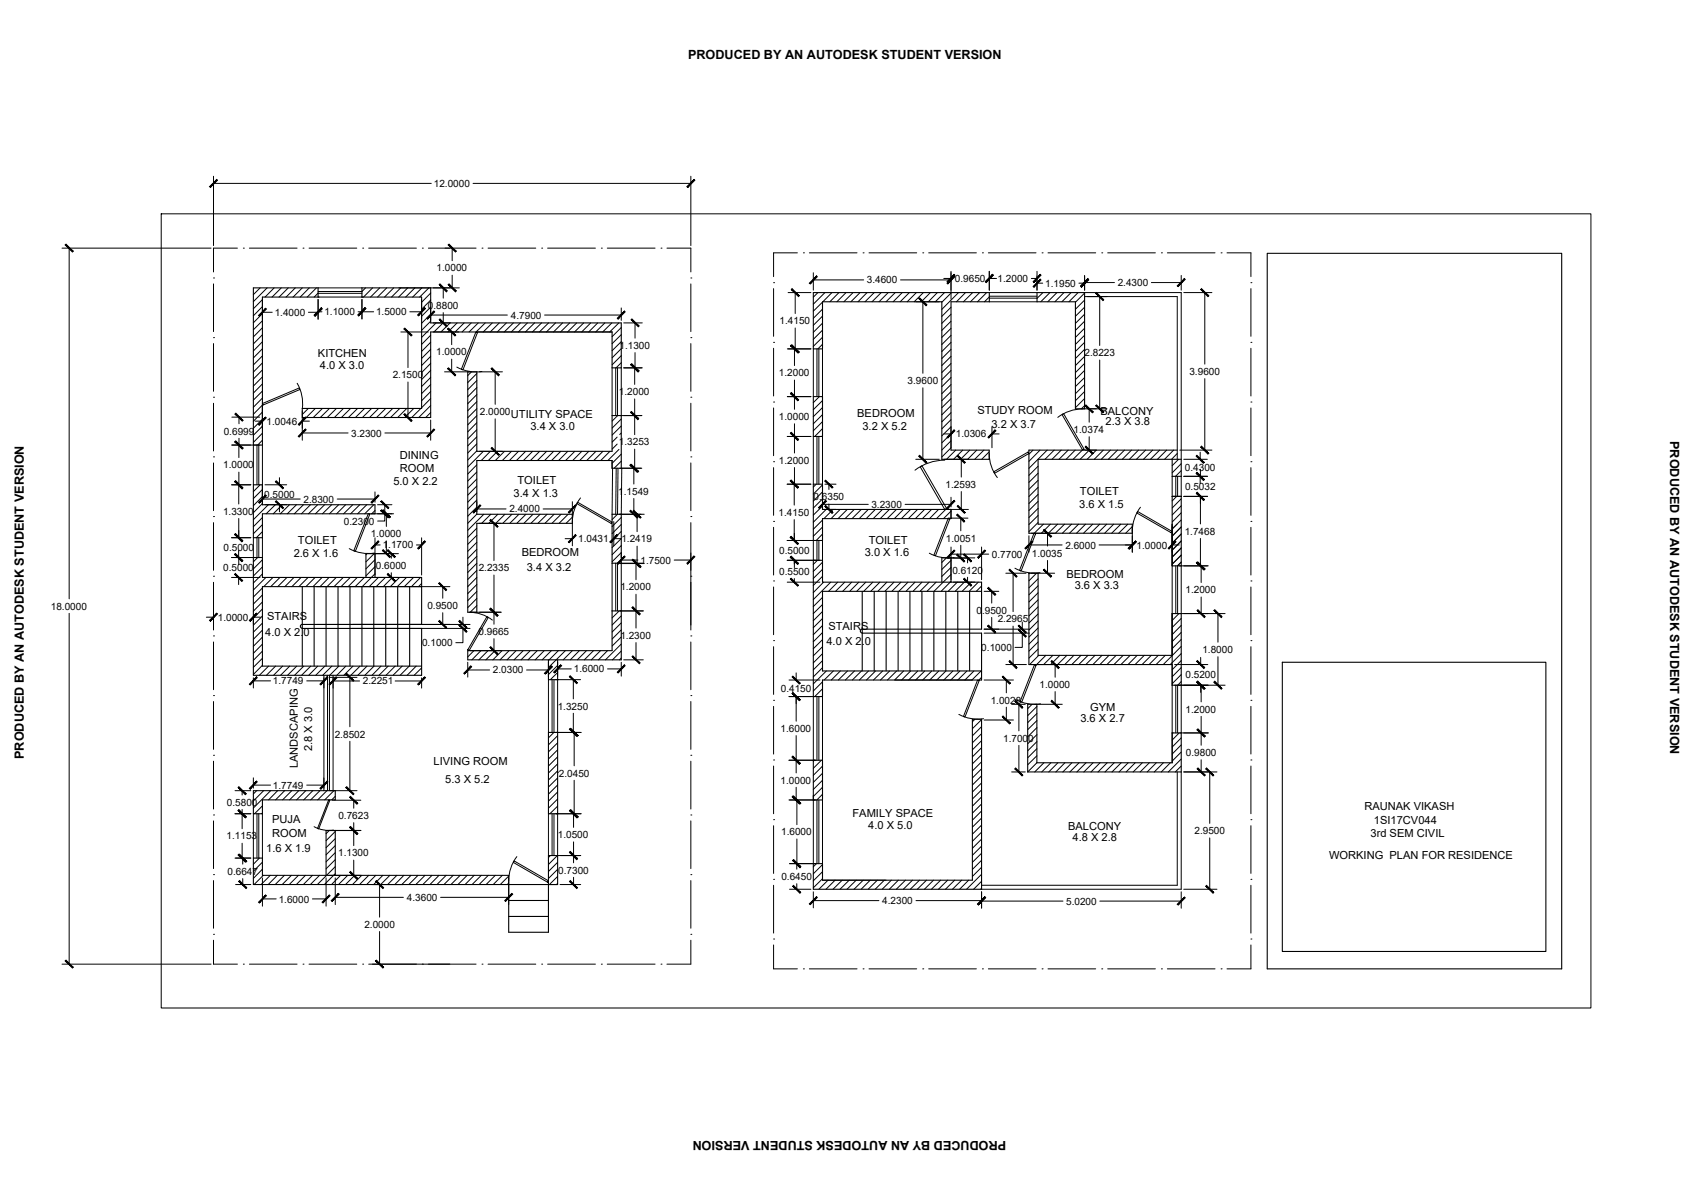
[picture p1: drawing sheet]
<svg xmlns="http://www.w3.org/2000/svg" width="594mm" height="420mm" viewBox="0 0 594 420" stroke-linecap="round" stroke-linejoin="round" font-family="sans-serif">
<defs><g id="words">
<g font-size="4.4">
<text x="241.2" y="20.7">PRODUCED BY AN AUTODESK STUDENT VERSION</text>
<text x="585.4" y="154.5" transform="rotate(90 585.4 154.5)">PRODUCED BY AN AUTODESK STUDENT VERSION</text>
<text x="8.4" y="266" transform="rotate(-90 8.4 266)">PRODUCED BY AN AUTODESK STUDENT VERSION</text>
<text x="352.7" y="399.8" transform="rotate(-180 352.7 399.8)">PRODUCED BY AN AUTODESK STUDENT VERSION</text>
</g>
<g font-size="3.9">
<text x="111.4" y="125.1">KITCHEN</text>
<text x="112.1" y="129.2">4.0 X 3.0</text>
<text x="179.1" y="146.6">UTILITY SPACE</text>
<text x="300.4" y="146">BEDROOM</text>
<text x="342.5" y="145.2">STUDY ROOM</text>
<text x="385.7" y="145.3">BALCONY</text>
<text x="387.5" y="149">2.3 X 3.8</text>
<text x="185.9" y="150.7">3.4 X 3.0</text>
<text x="302.3" y="150.7">3.2 X 5.2</text>
<text x="347.5" y="150.2">3.2 X 3.7</text>
<text x="140.1" y="160.8">DINING</text>
<text x="140.1" y="165.5">ROOM</text>
<text x="137.9" y="169.9">5.0 X 2.2</text>
<text x="181.4" y="169.7">TOILET</text>
<text x="378.5" y="173.4">TOILET</text>
<text x="180" y="174.3">3.4 X 1.3</text>
<text x="378.3" y="178">3.6 X 1.5</text>
<text x="104.4" y="190.8">TOILET</text>
<text x="304.5" y="190.5">TOILET</text>
<text x="102.9" y="195.1">2.6 X 1.6</text>
<text x="182.9" y="194.8">BEDROOM</text>
<text x="303.1" y="195">3.0 X 1.6</text>
<text x="184.6" y="200.1">3.4 X 3.2</text>
<text x="373.8" y="202.5">BEDROOM</text>
<text x="376.7" y="206.4">3.6 X 3.3</text>
<text x="93.6" y="217.4">STAIRS</text>
<text x="290.3" y="220.7">STAIRS</text>
<text x="92.9" y="222.8">4.0 X 2.0</text>
<text x="289.7" y="226.1">4.0 X 2.0</text>
<text x="382.1" y="249">GYM</text>
<text x="378.7" y="253.1">3.6 X 2.7</text>
<text x="109.5" y="263.2" transform="rotate(-90 109.5 263.2)">2.8 X 3.0</text>
<text x="104.3" y="269.2" transform="rotate(-90 104.3 269.2)">LANDSCAPING</text>
<text x="152" y="268">LIVING ROOM</text>
<text x="156" y="274.4">5.3 X 5.2</text>
<text x="298.8" y="286.4">FAMILY SPACE</text>
<text x="478.2" y="283.9">RAUNAK VIKASH</text>
<text x="95.4" y="288.5">PUJA</text>
<text x="95.4" y="293.2">ROOM</text>
<text x="304.3" y="290.5">4.0 X 5.0</text>
<text x="374.4" y="290.7">BALCONY</text>
<text x="480.3" y="293.2">3rd SEM CIVIL</text>
<text x="481.5" y="288.6">1SI17CV044</text>
<text x="93.3" y="298.4">1.6 X 1.9</text>
<text x="375.9" y="294.6">4.8 X 2.8</text>
<text x="465.8" y="300.9">WORKING PLAN FOR RESIDENCE</text>
</g>
<g font-size="3.5">
<text x="152" y="65.5">12.0000</text>
<text x="153" y="95.1">1.0000</text>
<text x="303.8" y="99.3">3.4600</text>
<text x="334.7" y="98.8">0.9650</text>
<text x="349.7" y="98.8">1.2000</text>
<text x="366.3" y="100.5">1.1950</text>
<text x="391.7" y="100.2">2.4300</text>
<text x="96.3" y="110.7">1.4000</text>
<text x="113.7" y="110.5">1.1000</text>
<text x="131.8" y="110.5">1.5000</text>
<text x="150" y="108.2">0.8800</text>
<text x="179.1" y="111.6">4.7900</text>
<text x="273.2" y="113.6">1.4150</text>
<text x="152.9" y="124.5">1.0000</text>
<text x="217.1" y="122.3">1.1300</text>
<text x="380.1" y="124.8">2.8223</text>
<text x="273" y="131.9">1.2000</text>
<text x="416.9" y="131.4">3.9600</text>
<text x="137.7" y="132.6">2.1500</text>
<text x="318.1" y="134.6">3.9600</text>
<text x="216.9" y="138.5">1.2000</text>
<text x="93.5" y="148.8">1.0046</text>
<text x="168.2" y="145.5">2.0000</text>
<text x="273" y="147.2">1.0000</text>
<text x="78.4" y="152.3">0.6999</text>
<text x="123.1" y="153">3.2300</text>
<text x="335" y="153.3">1.0306</text>
<text x="376.3" y="151.7">1.0374</text>
<text x="216.9" y="156.1">1.3253</text>
<text x="78.3" y="164.1">1.0000</text>
<text x="273" y="162.5">1.2000</text>
<text x="415.3" y="165.2">0.4300</text>
<text x="216.7" y="173.4">1.1549</text>
<text x="331.4" y="170.9">1.2593</text>
<text x="415.4" y="171.7">0.5032</text>
<text x="92.6" y="174.6">0.5000</text>
<text x="106.4" y="176.1">2.8300</text>
<text x="178.5" y="179.6">2.4000</text>
<text x="285.1" y="175.3">0.6350</text>
<text x="305.4" y="178">3.2300</text>
<text x="78.2" y="180.4">1.3300</text>
<text x="120.6" y="183.8">0.2300</text>
<text x="272.9" y="180.8">1.4150</text>
<text x="129.9" y="188.3">1.0000</text>
<text x="202.6" y="190">1.0431</text>
<text x="217.8" y="190.1">1.2419</text>
<text x="331.5" y="189.8">1.0051</text>
<text x="415.2" y="187.4">1.7468</text>
<text x="78.3" y="193.1">0.5000</text>
<text x="134.1" y="192.2">1.1700</text>
<text x="224.5" y="197.5">1.7500</text>
<text x="273.1" y="194.1">0.5000</text>
<text x="347.7" y="195.4">0.7700</text>
<text x="361.6" y="195.1">1.0035</text>
<text x="373.4" y="192.2">2.6000</text>
<text x="398.4" y="192.2">1.0000</text>
<text x="78.3" y="200.1">0.5000</text>
<text x="131.8" y="199.4">0.6000</text>
<text x="167.8" y="200.2">2.2335</text>
<text x="273.1" y="201.4">0.5500</text>
<text x="333.8" y="201">0.6120</text>
<text x="217.5" y="206.9">1.2000</text>
<text x="415.5" y="207.9">1.2000</text>
<text x="17.8" y="213.6">18.0000</text>
<text x="149.8" y="213.4">0.9500</text>
<text x="342.3" y="215.1">0.9500</text>
<text x="76.4" y="217.5">1.0000</text>
<text x="349.7" y="218.1">2.2965</text>
<text x="147.9" y="226.4">0.1000</text>
<text x="167.8" y="222.5">0.9665</text>
<text x="217.5" y="223.9">1.2300</text>
<text x="343.9" y="228.1">0.1000</text>
<text x="421.4" y="228.8">1.8000</text>
<text x="95.7" y="239.8">1.7749</text>
<text x="127.2" y="239.9">2.2251</text>
<text x="172.7" y="236">2.0300</text>
<text x="201.1" y="235.6">1.6000</text>
<text x="415.5" y="237.7">0.5200</text>
<text x="273.7" y="242.4">0.4150</text>
<text x="364.3" y="241.1">1.0000</text>
<text x="195.5" y="248.7">1.3250</text>
<text x="347.2" y="246.5">1.0028</text>
<text x="415.5" y="249.7">1.2000</text>
<text x="273.6" y="256.5">1.6000</text>
<text x="117.3" y="258.4">2.8502</text>
<text x="351.6" y="259.9">1.7000</text>
<text x="415.7" y="264.9">0.9800</text>
<text x="195.9" y="272.1">2.0450</text>
<text x="273.6" y="274.6">1.0000</text>
<text x="95.7" y="276.4">1.7749</text>
<text x="79.5" y="282.4">0.5800</text>
<text x="118.6" y="287">0.7623</text>
<text x="195.5" y="293.7">1.0500</text>
<text x="273.8" y="292.7">1.6000</text>
<text x="418.7" y="292.3">2.9500</text>
<text x="79.4" y="294.2">1.1153</text>
<text x="118.5" y="300.1">1.1300</text>
<text x="79.7" y="306.6">0.6647</text>
<text x="195.7" y="306.1">0.7300</text>
<text x="273.9" y="308.4">0.6450</text>
<text x="97.7" y="316.3">1.6000</text>
<text x="142.6" y="315.7">4.3600</text>
<text x="309.2" y="316.8">4.2300</text>
<text x="373.7" y="317">5.0200</text>
<text x="127.7" y="325.2">2.0000</text>
</g>
</g></defs>
<!-- layer: SIDE BOUNDARY -->
<g fill="none" stroke="#000" stroke-width=".35">
<path d="M74.8 97.4h.1M74.8 99.5v16.7M83.2 87h-8.4v8.3M85.3 87h.1M87.4 87h16.7M106.2 87h.1M108.3 87h16.7M127.1 87h.1M129.2 87h16.8M148 87h.1M150.1 87h16.8M168.9 87h.1"/>
<path d="M171.1 87h16.7M189.9 87h.1M191.9 87h16.8M210.8 87h.1M212.8 87h16.8M231.7 87h.1M233.8 87h8.3v8.3M242.1 97.4h.1M242.1 99.5v16.7M271.1 99.1h.1M279.5 88.6h-8.4v8.3M281.6 88.6h.1"/>
<path d="M283.7 88.6h16.7M302.5 88.6h.1M304.6 88.6h16.7M323.4 88.6h.1M325.5 88.6h16.7M344.3 88.6h.1M346.4 88.6h16.7M365.2 88.6h.1M367.3 88.6h16.7M386.2 88.6h.1M388.2 88.6h16.7M407.1 88.6h.1"/>
<path d="M409.1 88.6h16.8M428 88.6h.1M430.1 88.6h8.3v8.3M438.4 99.1h.1M74.8 118.3h.1M167.1 116.3h47.4M242.1 118.3h.1M271.1 120h.1M271.1 101.1v16.8M380.1 103.9h32.5v57.1M380.1 102.5h33.9v58.5M438.4 120h.1"/>
<path d="M438.4 101.1v16.8M74.8 139.2h.1M74.8 120.4v16.7M242.1 139.2h.1M242.1 120.4v16.7M271.1 122v16.8M438.4 122v16.8M74.8 141.3v16.7M242.1 141.3v16.7M271.1 140.9h.1M271.1 143v16.7M438.4 140.9h.1"/>
<path d="M438.4 143v16.7M74.8 160.1h.1M74.8 162.2v16.7M92 169.9v7M214.5 161.4v2.7M242.1 160.1h.1M242.1 162.2v16.7M271.1 161.8h.1M271.1 163.9v16.7M333.3 178.5v3.2M438.4 161.8h.1M438.4 163.9v16.7"/>
<path d="M74.8 181h.1M74.8 183.1v16.8M200.6 180.2v3.2M242.1 181h.1M242.1 183.1v16.8M271.1 182.7h.1M271.1 184.8v16.7M438.4 182.7h.1M438.4 184.8v16.7M74.8 201.9h.1M74.8 204v16.8M242.1 201.9h.1"/>
<path d="M242.1 204v16.8M271.1 203.6h.1M271.1 205.7v16.7M360.5 200.9h3.3M438.4 203.6h.1M438.4 205.7v16.7M74.8 222.8h.1M74.8 225v16.7M195.4 238.2h.1M242.1 222.8h.1M242.1 225v16.7M271.1 224.5h.1"/>
<path d="M271.1 226.6v16.7M438.4 224.5h.1M438.4 226.6v16.7M74.8 243.8h.1M74.8 245.8v16.8M242.1 243.8h.1M242.1 245.8v16.8M271.1 245.4h.1M271.1 247.5v16.7M360.2 246.8h3.2M438.4 245.4h.1M438.4 247.5v16.7"/>
<path d="M74.8 264.7h.1M74.8 266.7v16.8M195.4 270.6h.1M242.1 264.7h.1M242.1 266.7v16.8M271.1 266.3h.1M271.1 268.4v16.8M285.1 278.7v1.6M412.6 270.5v39.7h-68.6M414 270.5v41.1h-70M438.4 266.3h.1M438.4 268.4v16.8"/>
<path d="M74.8 285.6h.1M74.8 287.7v16.7M242.1 285.6h.1M242.1 287.7v16.7M271.1 287.2h.1M271.1 289.3v16.8M438.4 287.2h.1M438.4 289.3v16.8M74.8 306.5h.1M74.8 308.6v16.7M192.2 310h3.2M242.1 306.5h.1"/>
<path d="M242.1 308.6v16.7M271.1 308.1h.1M271.1 310.2v16.8M288.3 308.4h22.3M438.4 308.1h.1M438.4 310.2v16.8M74.8 327.4h.1M74.8 329.5v8.4h8.4M85.3 337.9h.1M87.4 337.9h16.7M106.2 337.9h.1M108.3 337.9h16.7"/>
<path d="M127.1 337.9h.1M129.2 337.9h16.8M148 337.9h.1M150.1 337.9h16.8M168.9 337.9h.1M171.1 337.9h16.7M189.9 337.9h.1M191.9 337.9h16.8M210.8 337.9h.1M212.8 337.9h16.8M231.7 337.9h.1M242.1 327.4h.1"/>
<path d="M242.1 329.5v8.4h-8.3M271.1 329.1h.1M271.1 331.1v8.4h8.4M281.6 339.5h.1M283.7 339.5h16.7M302.5 339.5h.1M304.6 339.5h16.7M323.4 339.5h.1M325.5 339.5h16.7M344.3 339.5h.1M346.4 339.5h16.7M365.2 339.5h.1"/>
<path d="M367.3 339.5h16.7M386.2 339.5h.1M388.2 339.5h16.7M407.1 339.5h.1M409.1 339.5h16.8M428 339.5h.1M438.4 329.1h.1M438.4 331.1v8.4h-8.3"/>
</g>
<!-- layer: HATCH -->
<g fill="none" stroke="#000" stroke-width=".35">
<path d="M285.1 95.6v6.1M285.1 98.1h17.6M315.6 98.1h17.7M330.8 97.6h2.5M333.3 95.1v9.8M346.7 95.1v6.6M346.7 97.6h2.6M361.5 97.6h2M363.5 95.1v6.6M363.5 99.2h1.9M378.1 99.2h2M380.1 96.5v5.2"/>
<path d="M380.1 99h10.5M403.5 99h10.5M414 96.5v5.2M88.8 108.2l3.2-3.2v6.9M91.2 100.9l-2.4 2.4M92 107.4l-3.2 3.3M92 109.9l-3.2 3.2M92 112.4l-3.2 3.2M92 114.9l-3.2 3.2M92 117.3l-3.2 3.2M92 119.8l-3.2 3.2M92 109.4h3.4"/>
<path d="M93.6 100.9l-4.8 4.8M96.1 100.9l-3.2 3.2M98.6 100.9l-3.2 3.2M101 100.9l-3.2 3.2M103.5 100.9l-3.2 3.2M105.9 100.9l-3.2 3.2M108.1 109.4h3.4M108.4 100.9l-3.2 3.2M110.9 100.9l-3.2 3.2M111.5 102.7l-1.4 1.4M111.5 104.9v7M111.5 109.3h1.3"/>
<path d="M125.5 109.3h5.5M126.9 104.9v6.9M128.1 100.9l-1.2 1.3M130.6 100.9l-3.2 3.2M133.1 100.9l-3.2 3.2M135.5 100.9l-3.2 3.2M138 100.9l-3.2 3.2M140.4 100.9l-3.2 3.2M140.5 116.3h9.6M142.9 100.9l-3.2 3.2M143 116.3v12.5M143.6 109.3h4.2"/>
<path d="M145.4 100.9l-3.2 3.2M147.8 104.9v6.9M147.9 100.9l-3.3 3.2M150.3 100.9l-3.2 3.2M150.9 102.7l-3.1 3.2M150.9 105.2l-3.1 3.2M150.9 107.6l-3.1 3.2M150.9 110.1l-3.1 3.2M150.9 112.6l-3.1 3.1M150.9 117.5l-3.1 3.2M150.9 119.9l-3.1 3.2M150.9 107.9v4.4"/>
<path d="M150.9 110.4h26.9M151.8 100.9h6M151.8 113.2h6M151.8 116.3h9M152.9 113.2l-5.1 5M155.3 113.2l-3.2 3.1M155.3 100.9v3.6M155.3 109.6v3.6M157.8 113.2l-3.3 3.1M158.3 116.3v4.5M160.2 113.2l-3.2 3.1M162.7 113.2l-3.2 3.1"/>
<path d="M165.2 113.2l-3.2 3.1M167.6 113.2l-3.2 3.1M170.1 113.2l-3.2 3.1M172.5 113.2l-3.1 3.1M175 113.2l-3.2 3.1M177.5 113.2l-3.2 3.1M179.9 113.2l-3.2 3.1M182.4 113.2l-3.2 3.1M184.9 113.2l-3.2 3.1M187.4 113.2l-3.3 3.1M189.8 113.2l-3.2 3.1M190.9 110.4h26.8"/>
<path d="M192.3 113.2l-3.3 3.1M194.7 113.2l-3.2 3.1M197.2 113.2l-3.2 3.1M199.7 113.2l-3.2 3.1M202.1 113.2l-3.2 3.1M204.6 113.2l-3.2 3.1M207 113.2l-3.1 3.1M209.5 113.2l-3.2 3.1M212 113.2l-3.2 3.1M214.4 113.2l-3.2 3.1M216.9 113.2l-3.2 3.1M217.7 114.8l-3.2 3.2"/>
<path d="M217.7 117.3l-3.2 3.1M217.7 119.7l-3.2 3.2M217.7 107.9v4.4M218.6 113.2h6.5M222.6 113.2v5.3M276.2 102.5h8M278.7 102.5v7.4M278.7 114.9v7.4M286.7 102.5l-1.6 1.6M288.3 105.9l-3.2 3.2M288.3 108.3l-3.2 3.2M288.3 110.8l-3.2 3.2"/>
<path d="M288.3 113.2l-3.2 3.3M288.3 115.7l-3.2 3.2M288.3 118.2l-3.2 3.2M289.1 102.5l-4 4.1M291.6 102.5l-3.2 3.2M294 102.5l-3.1 3.2M296.5 102.5l-3.2 3.2M299 102.5l-3.2 3.2M301.4 102.5l-3.2 3.2M303.9 102.5l-3.2 3.2M306.4 102.5l-3.2 3.2M308.8 102.5l-3.2 3.2"/>
<path d="M311.3 102.5l-3.2 3.2M313.8 102.5l-3.3 3.2M316.2 102.5l-3.2 3.2M318.7 102.5l-3.2 3.2M321 105.7h8.2M321.2 102.5l-3.2 3.2M323.5 105.7v25.1M323.6 102.5l-3.2 3.2M326.1 102.5l-3.2 3.2M328.5 102.5l-3.1 3.2M331 102.5l-3.2 3.2M333.3 107.7l-3.2 3.2"/>
<path d="M333.3 110.1l-3.2 3.2M333.3 112.6l-3.2 3.2M333.3 115.1l-3.2 3.1M333.3 117.5l-3.2 3.2M333.3 120l-3.2 3.2M333.5 102.5l-3.4 3.4M335.9 102.5l-5.8 5.9M338.4 102.5l-3.2 3.2M340.9 102.5l-3.2 3.2M343.4 102.5l-3.3 3.2M345.8 102.5l-3.2 3.2M346.7 104.1l-1.7 1.6"/>
<path d="M365.5 102.5l-2 2.1M368 102.5l-3.2 3.2M370.4 102.5l-3.2 3.2M372.9 102.5l-3.2 3.2M375.4 102.5l-3.2 3.2M377.9 102.5l-3.3 3.2M380.1 102.7l-3.2 3.2M380.1 110.1l-3.2 3.2M380.1 115l-3.2 3.2M380.1 117.5l-3.2 3.2M380.1 105.2l-3.2 3.2M380.1 107.7l-3.2 3.1"/>
<path d="M380.1 112.6l-3.2 3.2M380.1 120l-3.2 3.1M381 103.9h7M385.4 103.9v17.2M414.9 102.5h9.9M422.3 102.5v25.1M92 122.2l-3.2 3.2M92 124.7l-3.2 3.2M92 127.2l-3.2 3.2M92 129.6l-3.2 3.2M92 132.1l-3.2 3.2M92 134.5l-3.2 3.3"/>
<path d="M92 137l-3.2 3.2M92 139.5l-3.2 3.2M143 133.9v12.4M150.9 122.4l-3.1 3.2M150.9 124.9l-3.1 3.2M150.9 127.3l-3.1 3.3M150.9 129.8l-3.1 3.2M150.9 132.2l-3.1 3.3M150.9 134.7l-3.1 3.2M150.9 137.2l-3.1 3.2M150.9 139.7l-3.1 3.2M155.8 130.3h8.9"/>
<path d="M158.3 125.9v4.4M165.3 130.3l-1.4 1.3M167.1 130.9l-3.2 3.2M167.1 133.4l-3.2 3.2M167.1 135.8l-3.2 3.2M167.1 138.3l-3.2 3.2M168 130.3h8.1M173.6 130.3v11.4M217.7 122.2l-3.2 3.2M217.7 124.6l-3.2 3.2M217.7 127.1l-1.8 1.8M218.6 128.9h6.5"/>
<path d="M222.4 128.9v5.8M222.4 139.8v12.5M222.6 123.6v5.3M276 122.3h8.2M276 139h8.2M278.5 122.3v5.8M278.5 133.2v10.2M287.2 139l-2.1 2.1M288.3 120.7l-1.6 1.6M323.5 135.9v25.1M333.3 122.4l-3.2 3.2M333.3 124.9l-3.2 3.2"/>
<path d="M333.3 127.4l-3.2 3.2M333.3 129.8l-3.2 3.3M333.3 132.3l-3.2 3.2M333.3 134.7l-3.2 3.3M333.3 137.2l-3.2 3.2M333.3 139.7l-3.2 3.2M380.1 122.4l-3.2 3.2M380.1 124.9l-3.2 3.2M380.1 129.8l-3.2 3.2M380.1 134.7l-3.2 3.3M380.1 137.2l-3.2 3.2M380.1 139.7l-3.2 3.2"/>
<path d="M380.1 127.3l-3.2 3.3M380.1 132.3l-3.2 3.2M385.4 126.2v17.1M422.3 132.7v25M81.2 156h9.9M81.3 146.2h9.7M83.7 156v4.4M83.8 146.2v2.3M83.8 153.6v2.4M89.4 147.6h2.5M91.9 142.3v7.8M92 141.9l-3.2 3.3"/>
<path d="M92 144.4l-3.2 3.2M92 146.9l-3.2 3.2M92 149.4l-3.2 3.1M92 151.8l-3.2 3.2M92 154.3l-1.7 1.7M105.9 144v10.3M105.9 147.6h2.5M105.9 151.7h16.1M108.1 143.1l-2.2 2.1M110.5 143.1l-3.2 3.2M113 143.1l-3.2 3.2M115.5 143.1l-3.2 3.2"/>
<path d="M117.9 143.1l-3.2 3.2M120.4 143.1l-3.2 3.2M122.9 143.1l-3.2 3.2M125.3 143.1l-3.2 3.2M127.8 143.1l-3.2 3.2M130.2 143.1l-3.2 3.2M132.7 143.1l-3.2 3.2M134.9 151.7h16M135.2 143.1l-3.2 3.2M137.7 143.1l-3.3 3.2M140.1 143.1l-3.2 3.2M140.5 146.3h9.6"/>
<path d="M142.6 143.1l-3.2 3.2M145 143.1l-3.2 3.2M147.5 143.1l-3.2 3.2M150.9 142.1l-4.1 4.2M150.9 144.6l-1.7 1.7M150.9 147.2v7.1M167.1 143.2l-3.2 3.2M167.1 153.1l-3.2 3.2M167.1 140.8l-3.2 3.1M167.1 145.7l-3.2 3.2M167.1 148.1l-3.2 3.2M167.1 150.6l-3.2 3.2"/>
<path d="M167.1 155.5l-3.2 3.3M167.1 158l-3.2 3.2M168 158.2h8.1M169.4 158.2l-5.5 5.5M171.9 158.2l-3.2 3.2M173.6 146.8v11.4M174.4 158.2l-3.3 3.2M176.8 158.2l-3.2 3.2M179.3 158.2l-3.2 3.2M181.7 158.2l-3.2 3.2M184.2 158.2l-3.2 3.2M186.7 158.2l-3.2 3.2"/>
<path d="M189.1 158.2l-3.2 3.2M191.6 158.2l-3.2 3.2M194 158.2l-3.1 3.2M196.5 158.2l-3.2 3.2M199 158.2l-3.2 3.2M201.5 158.2l-3.3 3.2M203.9 158.2l-3.2 3.2M206.4 158.2l-3.2 3.2M208.9 158.2l-3.3 3.2M211.3 158.2l-3.2 3.2M213.8 158.2l-3.2 3.2M216.3 153.2l-1.8 1.7"/>
<path d="M216.3 155.6l-1.8 1.8M216.5 145.6l-2 2M216.9 157.5l-3.9 3.9M217.3 145.6h7.6M217.7 149.3l-3.2 3.2M217.7 159.1l-3.2 3.2M217.7 146.8l-3.2 3.2M217.7 151.7l-.5 .6M222.4 157.4v6.7M275.9 153h8.3M278.5 148.5v10.3M288.3 140.4l-3.2 3.2"/>
<path d="M288.3 142.8l-3.2 3.2M288.3 145.3l-3.2 3.2M288.3 147.7l-3.2 3.3M288.3 150.2l-2.7 2.8M288.3 152.7l-.3 .3M330.1 152.7l3.2-3.1v7.3M330.8 152.1l2.5-.1-3.2 3.2M333.3 142.2l-3.2 3.2M333.3 144.6l-3.2 3.2M333.3 147.1l-3.2 3.2M333.3 154.5l-3.2 3.2M333.3 156.9l-3.2 3.2"/>
<path d="M335 157.7l-3.2 3.3M337.4 157.7l-3.2 3.3M339.9 157.7l-3.2 3.3M342.3 157.7l-3.1 3.3M344.8 157.7l-3.2 3.3M346.7 158.3l-2.6 2.7M347.7 149.6v7.3M347.7 152.1h2.5M362.1 157.7l-1.5 1.5M364.5 157.7l-3.9 4M367 157.7l-6.4 6.4M369.5 157.7l-3.2 3.3"/>
<path d="M371.9 157.7l-3.2 3.3M374.4 157.7l-3.2 3.3M376.8 157.7l-3.1 3.3M379.3 157.7l-3.2 3.3M379.4 143.3h8.6M380.1 142.2l-1.1 1.1M380.3 157.7h3.9l-3.2 3.3M381.7 153l.1 4.7-3.2 3.3M381.7 143.3v4.7M386.7 157.7l-3.2 3.3M389.2 157.7l-3.2 3.3M391.7 157.7l-3.3 3.3"/>
<path d="M394.1 157.7l-3.2 3.3M396.6 157.7l-3.3 3.3M399 157.7l-3.2 3.3M401.5 157.7l-3.2 3.3M404 157.7l-3.2 3.3M406.4 157.7l-3.2 3.3M408.9 157.7l-3.2 3.3M411.3 157.7l-3.1 3.3M412.6 158.9l-2 2.1M413.5 157.7h11.3M420.7 158.5v2.5M81.1 169.9h6.8"/>
<path d="M83.7 165.4v11.2M91.2 169.9l-2.4 2.4M92 171.5l-3.2 3.2M92 174l-3.2 3.2M92 176.4l-3.2 3.3M92 172.4v3.6M92 174.9h13.2M92.9 169.9h7.6M92.9 176.9h7.6M94.1 176.9l-5.3 5.2M96.5 176.9l-3.2 3.1M97.9 167.4v2.5"/>
<path d="M97.9 176.9v2.5M99 176.9l-3.2 3.1M101.5 176.9l-3.3 3.1M103.9 176.9l-3.2 3.1M106.4 176.9l-3.2 3.1M108.8 176.9l-3.2 3.1M111.3 176.9l-3.2 3.1M113.8 176.9l-3.2 3.1M116.2 176.9l-3.2 3.1M118.2 174.9h13.2M118.7 176.9l-3.2 3.1M121.1 176.9l-3.1 3.1"/>
<path d="M123.6 176.9l-3.2 3.1M126.1 176.9l-3.2 3.1M128.6 176.9l-3.3 3.1M131 176.9l-3.2 3.1M131.4 178.9l-1.1 1.1M131.4 172.4v3.6M132.3 176.9h5.1M134.9 176.9v5.7h-2.5M167.1 177.7l-3.2 3.2M167.1 162.9l-3.2 3.2M167.1 165.4l-3.2 3.2M167.1 167.9l-3.2 3.2"/>
<path d="M167.1 170.3l-3.2 3.2M167.1 172.8l-3.2 3.2M167.1 175.2l-3.2 3.2M167.1 175.8v3.5M167.1 178.4h10.3M190.4 178.4h10.2M200.6 175.8v5.2M217.2 164.1h7.7M217.7 161.6l-2.4 2.5M222.2 164.1v5.5M222.2 174.7v5.5M275.9 169.7h8.3"/>
<path d="M278.4 169.7v7.3M278.5 163.8v5.9M286.1 169.7l-1 1M288.3 169.9l-3.2 3.2M288.3 172.4l-3.2 3.2M288.3 174.8l-3.2 3.3M288.3 177.3l-3.2 3.2M288.3 174.2v3.4M288.3 176.7h16M289.1 169.7h3.9M289.1 178.5h3.9M289.5 178.5l-4.4 4.5"/>
<path d="M290.5 169.7v1.8M290.5 176.6v1.9M292 178.5l-3.2 3.2M294.5 178.5l-3.2 3.2M297 178.5l-3.3 3.2M299.4 178.5l-3.2 3.2M301.9 178.5l-3.3 3.2M304.3 178.5l-3.2 3.2M306.8 178.5l-3.2 3.2M309.3 178.5l-3.2 3.2M311.7 178.5l-3.2 3.2M314.2 178.5l-3.2 3.2"/>
<path d="M316.6 178.5l-3.1 3.2M317.2 176.7h16.1M319.1 178.5l-3.2 3.2M321 161h8.2M321.6 178.5l-3.2 3.2M324 178.5l-3.2 3.2M326.5 178.5l-3.2 3.2M329 178.5l-3.2 3.2M330.9 161h8.5M331.5 178.5l-3.3 3.2M332 178.5h7.4M333.3 179.1l-2.6 2.6"/>
<path d="M333.3 174.2v3.4M336.9 161v6.2M336.9 172.3v6.2M346.7 160.8l-.2 .2M363.8 163.4l-3.2 3.2M363.8 165.8l-3.2 3.2M363.8 168.3l-3.2 3.2M363.8 170.8l-3.2 3.2M363.8 173.2l-3.2 3.2M363.8 175.7l-3.2 3.2M363.8 178.1l-3.2 3.3M410.8 166.9v7"/>
<path d="M412.1 166.9v7M412.4 173.9l-1.6 1.7M412.7 166.9v7M413.1 161l-2.3 2.2M414 162.5l-3.2 3.2M414 164.9l-2 2M414 174.8l-3.2 3.2M414 177.2l-3.2 3.3M414 179.7l-3.2 3.2M414 166.9v7M414.9 161h8.2M414.9 166.9h8.3"/>
<path d="M414.9 173.9h8.3M420.7 166.9v2.6M420.7 164.4v2.5M420.7 173.9v9.7M81.1 188.4h6.8M81.1 195.4h10M83.6 192.9l.1 5M83.7 181.7v6.7M90.3 195.4l-1.5 1.5M92 181.4l-3.2 3.2M92 183.9l-3.2 3.1M92 186.3l-2.1 2.1"/>
<path d="M92 196.2l-3.2 3.1M92 198.7l-3.2 3.1M128.6 194l-.3 .4M130.2 180h7.8M130.7 194h8.9M131.1 194l-2.8 2.9M131.4 196.1l-3.1 3.2M131.4 198.6l-3.1 3.2M131.4 188.5v13M131.4 191h1.9M135.4 180v4.5M135.4 189.6v4.4"/>
<path d="M137.1 194v1.6M146 191h1.8M147.8 188.5v13M167.1 190l-3.2 3.2M167.1 199.9l-3.2 3.2M167.1 180.2l-3.2 3.2M167.1 185.1l-3.2 3.2M167.1 187.6l-3.2 3.2M167.1 192.5l-3.2 3.2M167.1 194.9l-3.2 3.3M167.1 197.4l-3.2 3.2M168 183.4h7.6"/>
<path d="M169.6 180.2l-5.7 5.6M172 180.2l-3.2 3.2M173.1 183.4v13M174.5 180.2l-3.2 3.2M177 180.2l-3.2 3.2M179.4 180.2l-3.2 3.2M181.9 180.2l-3.2 3.2M184.3 180.2l-3.2 3.2M186.8 180.2l-3.2 3.2M189.3 180.2l-3.2 3.2M191.8 180.2l-3.3 3.2M194.2 180.2l-3.2 3.2"/>
<path d="M196.7 180.2l-3.3 3.2M198.1 188.8h2.5M199.1 180.2l-3.2 3.2M200.6 181.2l-2.2 2.2M200.6 182.8v8.5M215.1 182.8v8.5M215.1 188.8h2.5M216.4 180.2l-1.9 1.9M216.7 197.4h8.8M217 180.2h8.8M217.4 197.5h8.4M217.7 181.3l-3.2 3.2"/>
<path d="M217.7 183.8l-3.2 3.2M217.7 186.2l-3.2 3.2M217.7 188.7l-3.2 3.2M217.7 191.2l-3.2 3.2M217.7 193.6l-3.2 3.3M217.7 196.1l-1.2 1.3M222.9 197.4v5.8M223.3 180.2v6.1M223.3 191.4v6.1M275.9 189.4h9.9M275.9 196.3h11.5M278.4 182.1v7.3"/>
<path d="M278.4 196.3v2.6M286.5 196.3l-1.4 1.5M288.3 182.2l-3.2 3.3M288.3 184.7l-3.2 3.2M288.3 187.2l-2.2 2.2M288.3 197l-3.2 3.2M288.3 199.5l-3.2 3.2M331.8 195.5l-1.7 1.6M332.3 195.6h6.9M332.3 181.6h6.9M333.3 194.2h13.2M333.3 181.6l-.2 .1"/>
<path d="M333.3 196.4l-3.2 3.2M333.3 198.8l-3.2 3.2M333.3 191.7v11.5M334.2 195.5h7.5M336.7 181.6v4.4M336.7 191.1v4.5M339.1 195.5v1.7M344 191.7v11.5M360.6 191h11.7M360.6 187.7v5.8M361.5 186.9h8.1M363.8 180.6l-3.2 3.2"/>
<path d="M363.8 183.1l-3.2 3.2M365.7 183.7l-3.2 3.2M367.1 186.9v4.4M367.1 196.4v4.5M368.2 183.7l-3.2 3.2M370.7 183.7l-3.3 3.2M373.1 183.7l-3.2 3.2M375.6 183.7l-3.3 3.2M378 183.7l-3.2 3.2M380.5 183.7l-3.2 3.2M383 183.7l-3.2 3.2M385.2 191h11.7"/>
<path d="M385.4 183.7l-3.2 3.2M387.9 183.7l-3.2 3.2M390.3 183.7l-3.1 3.2M392.8 183.7l-3.2 3.2M394.5 186.9l2.4-2.4v9M395.3 183.7l-3.2 3.2M410.8 191h2.5M410.8 184.5v9M413.3 198.3h10.2M414 182.2l-3.2 3.2M414 184.7l-3.2 3.2M414 187.1l-3.2 3.2"/>
<path d="M414 189.6l-3.2 3.2M414 192l-3.2 3.2M414 194.5l-3.2 3.2M414 197l-1.3 1.3M420.7 188.7v9.6M421 198.3v5.8M81.1 202.4h10M83.6 202.4v2.5M92 201.1l-3.2 3.2M92 206l-3.2 3.2M92 208.5l-3.2 3.2M92 210.9l-3.2 3.3"/>
<path d="M92 213.4l-3.2 3.2M92 215.9l-3.2 3.2M92 218.4l-3.2 3.1M93.2 202.4l-4.4 4.4M95.7 202.4l-3.3 3.2M98.1 202.4l-3.2 3.2M100.6 202.4l-3.2 3.2M103 202.4l-3.1 3.2M105.5 202.4l-3.2 3.2M108 202.4l-3.2 3.2M110.4 202.4l-3.2 3.2M111 205.6h46.7"/>
<path d="M111 218.8h53.7M112.9 202.4l-3.2 3.2M115.3 202.4l-3.1 3.2M117.8 202.4l-3.2 3.2M120.3 202.4l-3.2 3.2M122.8 202.4l-3.3 3.2M125.2 202.4l-3.2 3.2M127.7 202.4l-3.2 3.2M131.4 201.1l-4.5 4.5M132.3 202.4h7.3M132.6 202.4l-3.2 3.2M135.1 202.4l-3.2 3.2"/>
<path d="M137.1 200.7v1.7M137.5 202.4l-3.1 3.2M140 202.4l-3.2 3.2M142.5 202.4l-3.2 3.2M144.9 202.4l-3.2 3.2M147.4 202.4l-3.2 3.2M147.8 204.5l-1.1 1.1M155.2 205.6v4M155.2 214.7v4.1M162.2 216.3v2.5M167.1 212.2l-2.3 2.3h10.8M167.1 202.4l-3.2 3.2"/>
<path d="M167.1 204.8l-3.2 3.2M167.1 207.3l-3.2 3.2M167.1 209.7l-3.2 3.2M173.1 201.5v17.2M214.5 214.1h.1M217 214.1l-2.5 2.4M217.3 214.1h8.2M217.7 215.8l-3.2 3.2M217.7 218.3l-3.2 3.2M222.9 208.2v11.9M275.9 204h11.5M278.4 202.7v1.3"/>
<path d="M288.3 202l-3.2 3.1M288.3 209.3l-3.2 3.3M288.3 211.8l-3.2 3.2M288.3 214.3l-3.2 3.2M288.3 216.7l-3.2 3.3M288.3 219.2l-3.2 3.2M288.7 204l-3.6 3.6M291.2 204l-6.1 6.1M293.6 204l-3.2 3.2M296.1 204l-3.3 3.2M298.5 204l-3.2 3.2M301 204l-3.2 3.2"/>
<path d="M303.5 204l-3.2 3.2M305.9 204l-3.2 3.2M308.4 204l-3.2 3.2M310.8 204l-3.1 3.2M313.3 204l-3.2 3.2M315.8 204l-3.2 3.2M318.2 204l-3.2 3.2M320.7 204l-3.2 3.2M323.2 204l-3.2 3.2M325.7 204l-3.3 3.2M328.1 204l-3.2 3.2M333.3 201.3l-6 5.9"/>
<path d="M333.3 203.8l-3.5 3.4M334.2 204h7.5M335.5 204l-3.2 3.2M338 204l-3.2 3.2M339.1 202.3v1.7M340.4 204l-3.2 3.2M342.9 204l-3.2 3.2M344 205.4l-1.8 1.8M344.9 207.2h5.2M347.6 207.2v4.1M347.6 216.4v4.1M352.5 200.9h7.1"/>
<path d="M355.1 200.9v13.4M355.1 219.4v13.5M358.3 218v2.5M360.8 200.9l-.2 .2M361.5 200.9h8.1M363.3 200.9l-2.7 2.6M363.8 202.8l-3.2 3.2M363.8 205.3l-3.2 3.1M363.8 207.7l-3.2 3.2M363.8 210.2l-3.2 3.2M363.8 212.6l-3.2 3.3M363.8 215.1l-3.2 3.2"/>
<path d="M363.8 217.6l-3.2 3.2M413.2 215l-2.4 2.4M413.3 215h16.1M414 216.7l-3.2 3.2M414 219.2l-3.2 3.2M421 209.2v5.8M426.9 215v10M88.8 237.5v3.6M88.8 238.6h6M92 220.8l-3.2 3.2M92 223.3l-3.2 3.2M92 225.7l-3.2 3.2"/>
<path d="M92 228.2l-3.2 3.2M92 230.7l-3.2 3.1M92 233.1l-3.2 3.2M94.1 233.4l-3.2 3.2M96.6 233.4l-3.2 3.2M99 233.4l-3.1 3.2M101.5 233.4l-3.2 3.2M104 233.4l-3.2 3.2M106.5 233.4l-3.3 3.2M107.5 238.6h6M108.9 233.4l-3.2 3.2M111.4 233.4l-3.2 3.2"/>
<path d="M113.5 237.5v3.6M113.9 233.4l-3.3 3.2M115.6 237.4h9.5M116.3 233.4l-3.2 3.2M116.7 238.6h9.3M116.7 237.5v3.6M118.8 233.4l-3.2 3.2M121.2 233.4l-3.1 3.2M122.6 237.4v17.3M123.5 220.2h41.2M123.7 233.4l-3.2 3.2M126.2 233.4l-3.2 3.2"/>
<path d="M128.6 233.4l-3.2 3.2M131.1 233.4l-3.2 3.2M133.5 233.4l-3.1 3.2M136 233.4l-3.2 3.2M138.5 233.4l-3.2 3.2M138.5 238.6h9.3M141 233.4l-3.3 3.2M143.4 233.4l-3.2 3.2M145.9 233.4l-3.2 3.2M147.8 234.1l-2.7 2.5M147.8 236.5l-.2 .1M147.8 237.5v3.6"/>
<path d="M162.2 220.2v5h-2.4M163.9 232.1v5.2M163.9 234.8h7.7M164.8 228h10.8M166.1 228l-2.2 2.2M168.6 228l-3.2 3.2M171.1 228l-3.3 3.2M173.1 223.8v4.2M173.5 228l-3.2 3.2M176 228l-3.3 3.2M178.4 228l-3.2 3.2M180.9 228l-3.2 3.2"/>
<path d="M183.4 228l-3.2 3.2M184.6 234.8h7.6M185.8 228l-3.2 3.2M188.3 228l-3.2 3.2M190.7 228l-3.1 3.2M192.2 232.1v5.2M193.2 228l-3.2 3.2M194.7 238.2h8.8M195.4 233.2l-3.2 3.2M195.4 235.7l-2.5 2.5M195.4 238.1v.1M195.4 232.1v4.8"/>
<path d="M195.4 234.4h4.8M195.7 228l-3.5 3.5M198.1 228l-5.9 5.9M200.6 228l-3.2 3.2M200.9 238.2v6.7M203.1 228l-3.2 3.2M205.6 228l-3.3 3.2M208 228l-3.2 3.2M210.5 228l-3.3 3.2M212.9 228l-3.2 3.2M212.9 234.4h4.8M217.7 220.7l-3.2 3.2"/>
<path d="M217.7 223.2l-3.2 3.2M217.7 225.7l-5.5 5.5M217.7 228.1l-3 3.1M217.7 230.6l-.6 .6M217.7 232.1v4.8M218.6 231.2h6.9M222.9 225.2v6M276.5 238.3h10.9M279 235.8v2.5M288.3 221.7l-3.2 3.2M288.3 224.2l-3.2 3.1M288.3 226.6l-3.2 3.2"/>
<path d="M288.3 229.1l-3.2 3.2M288.3 231.5l-3.2 3.2M288.3 234l-3.2 3.2M288.3 238.9l-3.2 3.2M289.6 235.1l-4.5 4.5M292.1 235.1l-3.2 3.2M294.5 235.1l-3.1 3.2M297 235.1l-3.2 3.2M299.5 235.1l-3.2 3.2M301.9 235.1l-3.2 3.2M304.4 235.1l-3.2 3.2M306.9 235.1l-3.2 3.2"/>
<path d="M309.4 235.1l-3.3 3.2M311.8 235.1l-3.2 3.2M314.3 235.1l-3.2 3.2M316.7 235.1l-3.2 3.2M319.2 235.1l-3.2 3.2M321.7 235.1l-3.2 3.2M324.1 235.1l-3.2 3.2M326.6 235.1l-3.2 3.2M329 235.1l-3.1 3.2M331.5 235.1l-3.2 3.2M334 235.1l-3.2 3.2M336.5 235.1l-3.3 3.2"/>
<path d="M338.9 235.1l-3.2 3.2M341.4 235.1l-3.2 3.2M343.9 235.1l-3.3 3.2M344 237.4l-.9 .9M344.9 238.3h10.3M344.9 220.5h15.9M344.9 221.9h15.9M352.5 232.9h7.2M352.7 238.3v4.5M358.3 221.9v5h-2.5M361.5 232.9h10.8M363.8 220l-3.2 3.3"/>
<path d="M363.8 222.5l-3.2 3.2M363.8 225l-3.2 3.2M363.8 227.5l-3.2 3.1M364.1 229.7l-3.2 3.2M366.6 229.7l-3.3 3.2M369 229.7l-3.2 3.2M369.8 232.9v4.4M371.5 229.7l-3.3 3.2M373.9 229.7l-3.2 3.2M376.4 229.7l-3.2 3.2M378.9 229.7l-3.2 3.2M381.3 229.7l-3.2 3.2"/>
<path d="M383.8 229.7l-3.2 3.2M386.2 229.7l-3.1 3.2M388.7 229.7l-3.2 3.2M391.2 229.7l-3.2 3.2M393.6 229.7l-3.2 3.2M396.1 229.7l-3.2 3.2M398.6 229.7l-3.2 3.2M401.1 229.7l-3.3 3.2M403.5 229.7l-3.2 3.2M406 229.7l-3.3 3.2M408.4 229.7l-3.2 3.2M411.7 232.9h11.6"/>
<path d="M414 221.6l-3.2 3.2M414 224.1l-3.2 3.2M414 226.5l-6.3 6.4M414 229l-3.8 3.9M414 231.5l-3.2 3.2M414 233.9l-3.2 3.3M414 236.4l-3.2 3.2M414 238.8l-1.2 1.3M420.8 230.4v2.5M426.9 230.1v10M122.6 259.8v17.3M194.1 256.7l-1.9 1.9"/>
<path d="M194.7 256.7h9M195.4 257.8l-3.2 3.2M200.9 249.9v6.8M201.2 256.7v11.7M276.5 244.1h9.3M279 244.1v8.6M279 257.8v13M288.3 241.4l-2.7 2.7M288.3 243.8l-.3 .3M341.7 252.1l-.9 .8M344 252.2l-3.2 3.2M344 254.6l-3.2 3.3"/>
<path d="M344 257.1l-3.2 3.2M344 259.5l-3.2 3.3M344.9 252.3h10.3M352.7 247.8v4.5M354.6 246.8h4.8M357.1 246.8v9.3M361.7 246.8l-1.5 1.5M362.7 246.8h9.6M363.4 247.6l-3.2 3.2M363.4 250l-3.2 3.2M363.4 252.5l-3.2 3.2M363.4 255l-3.2 3.2"/>
<path d="M363.4 257.4l-3.2 3.2M363.4 259.9l-3.2 3.2M369.8 242.4v4.4M410.8 256.8h.1M411.7 240.1h17.7M413.3 256.8l-2.5 2.5M413.6 256.8h9.9M414 258.6l-3.2 3.2M420.8 240.1v2.5M421 240.1v5.9M421 251v10.2M82.4 277.1h5.5"/>
<path d="M84.9 277.1v1.5M88.8 272.6v3.6M88.8 275.1h6M89.9 277.1l-1.1 1.1M92.4 277.1l-3.6 3.6M94.9 277.1l-6.1 6.1M97.3 277.1l-3.2 3.2M99.8 277.1l-3.2 3.2M102.3 277.1l-3.3 3.2M104.7 277.1l-3.2 3.2M107.2 277.1l-3.2 3.2M107.5 275.1h6"/>
<path d="M109.6 277.1l-3.1 3.2M112.1 277.1l-3.2 3.2M113.5 272.6v3.6M114.6 277.1l-3.2 3.2M115.7 277.1h9.4M117 277.1l-3.2 3.2M117.5 279.1l-1.2 1.2M195.4 260.3l-3.2 3.2M195.4 262.8l-3.2 3.2M195.4 265.2l-3.2 3.2M195.4 267.7l-3.2 3.2M195.4 270.1l-3.2 3.2"/>
<path d="M195.4 272.6l-3.2 3.2M195.4 275.1l-3.2 3.2M195.4 277.5l-3.2 3.3M195.4 280l-3.2 3.2M201.2 273.4v11.8M276.5 266.4h9.3M279 275.9v4.4M285.4 266.4l-.3 .4M287.9 266.4l-2.8 2.8M288.3 268.5l-3.2 3.2M288.3 271l-3.2 3.2M288.3 273.4l-3.2 3.2"/>
<path d="M288.3 275.9l-3.2 3.2M288.3 278.3l-2 2M344 262l-3.2 3.2M344 264.5l-3.2 3.2M344 267l-3.2 3.2M344 269.4l-3.2 3.2M344 271.9l-3.2 3.2M344 274.4l-3.2 3.1M344 276.8l-3.2 3.2M344 279.3l-3.2 3.2M354.6 270.5h4.8M357.1 261.2v9.3"/>
<path d="M363.4 262.3l-3.2 3.3M363.4 264.8l-3.2 3.2M363.4 267.3l-3.2 3.2M365.9 267.3l-3.2 3.2M368.3 267.3l-3.2 3.2M370.8 267.3l-3.2 3.2M373.2 267.3l-3.1 3.2M375.7 267.3l-3.2 3.2M378.2 267.3l-3.2 3.2M380.6 267.3l-3.2 3.2M383.1 267.3l-3.2 3.2M385.6 267.3l-3.2 3.2"/>
<path d="M388.1 267.3l-3.3 3.2M390.5 267.3l-3.2 3.2M393 267.3l-3.3 3.2M395.4 267.3l-3.2 3.2M397.9 267.3l-3.2 3.2M400.4 267.3l-3.2 3.2M402.8 267.3l-3.2 3.2M405.3 267.3l-3.2 3.2M407.7 267.3l-3.1 3.2M410.2 267.3l-3.2 3.2M414 261l-3.2 3.2M414 263.5l-3.2 3.2"/>
<path d="M414 266l-4.5 4.5M414 268.4l-2.1 2.1M414.9 270.5h11.6M421 266.2v4.3M424 270.5v18M82.4 285.2h5.5M84.9 283.6v6.8M84.9 295.5v5.2M92 282.4l-2.8 2.8M92 284.9l-.3 .3M115.2 291h11.3M115.4 291l-1.1 1.1"/>
<path d="M116.5 280.4h10M116.7 291h9.8M117.5 291.4l-3.2 3.2M117.5 293.9l-3.2 3.2M117.5 296.3l-3.2 3.3M117.5 298.8l-3.2 3.2M124 280.4v2.8M124 288.3v8M192.9 299.8l-.7 .7M194.7 285.2h9M195 299.8h8.5M195.4 299.8l-3.2 3.1"/>
<path d="M195.4 282.5l-2.7 2.7M195.4 284.9l-.2 .3M201 285.2v4.7M201 295v7.3M276.5 280.3h9.3M279.3 280.3v8.7M279.3 294v8.6M344 281.7l-3.2 3.2M344 284.2l-3.2 3.2M344 286.7l-3.2 3.2M344 289.1l-3.2 3.2M344 291.6l-3.2 3.2"/>
<path d="M344 294l-3.2 3.3M344 296.5l-3.2 3.2M344 299l-3.2 3.2M424 293.6v18M82.4 300.7h5.5M82.6 310h5.3M85.1 300.7v2.1M85.1 307.9v2.1M90.9 300.7l-2.1 2.2M92 302.1l-3.2 3.2M92 304.6l-3.2 3.2M92 307.6v9.9"/>
<path d="M92 315h4.8M92.3 306.7l-3.2 3.3M94.7 306.7l-3.2 3.3M97.2 306.7l-3.2 3.3M99.7 306.7l-3.2 3.3M102.1 306.7l-3.2 3.3M104.6 306.7l-3.2 3.3M107 306.7l-3.1 3.3M109.5 306.7l-3.2 3.3M109.5 315h4.8M112 306.7l-3.2 3.3M114.3 307.6v9.9"/>
<path d="M115.2 306.7h11.3M117.5 301.2l-3.2 3.3M117.5 303.7l-6.3 6.3M117.5 306.2l-3.8 3.8M117.5 307.6v9.4M117.5 314.5h23.9M119.4 306.7l-3.2 3.3M121.9 306.7l-3.3 3.3M124 301.4v5.3M124.3 306.7l-3.2 3.3M126.8 306.7l-3.2 3.3M129.2 306.7l-3.2 3.3"/>
<path d="M131.7 306.7l-3.2 3.3M134.2 306.7l-3.2 3.3M136.6 306.7l-3.2 3.3M139.1 306.7l-3.2 3.3M141.5 306.7l-3.1 3.3M144 306.7l-3.2 3.3M146.5 306.7l-3.2 3.3M149 306.7l-3.3 3.3M151.4 306.7l-3.2 3.3M153.9 306.7l-3.2 3.3M154.4 314.5h23.9M156.4 306.7l-3.3 3.3"/>
<path d="M158.8 306.7l-3.2 3.3M161.3 306.7l-3.2 3.3M163.7 306.7l-3.2 3.3M166.2 306.7l-3.2 3.3M168.7 306.7l-3.2 3.3M171.1 306.7l-3.2 3.3M173.6 306.7l-3.2 3.3M176.1 306.7l-3.2 3.3M178.3 307l-3 3M178.3 309.5l-.5 .5M178.3 307.6v9.4M195.4 302.2l-3.2 3.2"/>
<path d="M195.4 304.6l-3.2 3.2M195.4 307.1l-2.8 2.9M195.4 309.6l-.4 .4M196.3 310h7.2M201 307.4v2.6M276.7 302.6h9.1M276.7 311.6h7.5M279.3 302.6v2M279.3 309.7v1.9M285.1 312.5v5.6M285.1 315.6h22.9M286.2 302.6l-1.1 1.1"/>
<path d="M288.3 303l-3.2 3.2M288.3 305.5l-3.2 3.2M288.3 307.9l-3.2 3.2M290.2 308.4l-3.2 3.2M292.7 308.4l-3.2 3.2M295.2 308.4l-3.2 3.2M297.6 308.4l-3.2 3.2M300.1 308.4l-3.2 3.2M302.5 308.4l-3.2 3.2M305 308.4l-3.2 3.2M307.5 308.4l-3.2 3.2M310 308.4l-3.3 3.2"/>
<path d="M312.4 308.4l-3.2 3.2M314.9 308.4l-3.2 3.2M317.4 308.4l-3.3 3.2M319.8 308.4l-3.2 3.2M321 315.6h23M322.3 308.4l-3.2 3.2M324.7 308.4l-3.2 3.2M327.2 308.4l-3.2 3.2M329.7 308.4l-3.2 3.2M332.1 308.4l-3.2 3.2M334.6 308.4l-3.2 3.2M337 308.4l-3.2 3.2"/>
<path d="M339.5 308.4l-3.2 3.2M344 301.5l-3.2 3.2M344 303.9l-3.2 3.2M344 306.4l-5.2 5.2M344 308.8l-2.8 2.8M344 311.3l-.3 .3M344 312.5v5.8M344 315.8h28.6M385.5 315.8h28.5M414 312.5v5.8M414.9 311.6h11.6"/>
</g>
<!-- layer: WALL -->
<g fill="none" stroke="#000" stroke-width=".38">
<path d="M444.1 88.8h103.3v250.7h-103.3zM88.8 100.9h22.7v3.2h-19.5v51.9h-3.2zM126.9 100.9h24v12.3h66.8v15.7h-3.2v-12.6h-63.6v30h-45v-3.2h41.9v-39h-20.9zM285.1 102.5h61.6v3.2h-13.4v52h13.4v3.3h-16.6v-55.3h-41.8v16.6h-3.2zM363.5 102.5h16.6v40.8h-3.2v-37.6h-13.4zM285.1 139h3.2v14h-3.2zM412.6 157.7h-52v29.2h36.3v-3.2h-33.1v-22.7h50.2v5.9h-3.2v-5.9M88.8 169.9h3.2v7h39.4v3.1h-39.4v8.4h-3.2zM216.3 164.1h-1.8v-2.7h-47.4v18.8h33.5M217.7 164.1v-18.5h-3.2v12.6h-47.4v-27.9h-3.2v84.2h3.2v-31.1h33.5M285.1 169.7h3.2v8.8h45v3.2h-45v7.7h-3.2zM410.8 173.9v24.4"/>
<path d="M414 173.9h-3.2h3.2M414 173.9v24.4h-3.2M88.8 195.4h3.2v7h55.8v16.4h-41.8a.72 .72 0 0 0-.7 .7 .72 .72 0 0 0 .6 .7h41.9v16.4h-59zM214.5 180.2h3.2v17.2h-3.2zM285.1 196.3h3.2v7.7h55.7v16.5l-41.8-.1a.7 .7 0 0 0-.7 .7 .7 .7 0 0 0 .7 .7l41.8 .1v16.4h-55.7v5.8h-3.2zM410.8 183.7v14.6M105.9 205.6v27.8M110.1 205.6v27.8M114.3 205.6v27.8M118.5 205.6v27.8M122.7 205.6v27.8M126.9 205.6v27.8"/>
<path d="M128.3 202.4v-8.4h3.1v8.4M131 205.6v27.8M135.2 205.6v27.8M139.4 205.6v27.8M143.6 205.6v27.8M147.8 205.6h-55.8v27.8h55.8M302.2 207.2v27.9M306.4 207.2v27.9M310.6 207.2v27.9M314.8 207.2v27.9M318.9 207.2v27.9M323.1 207.2v27.9"/>
<path d="M327.3 207.2v27.9M330.1 204v-8.5h3.2v8.5M331.5 207.2v27.9M335.7 207.2v27.9M339.8 207.2v27.9M344 207.2h-55.7v27.9h55.7M360.6 200.9v32h50.2v7.2M363.8 200.8v28.9h47v-14.7M410.8 215v25.1M410.8 215h3.2v25.1h-3.2M163.9 228h50.6v-13.9h3.2v17.1h-53.8zM192.2 231.2v7h3.2v-7"/>
<path d="M449.4 232.1h92.4v101.3h-92.4zM192.2 256.7h3.2v28.5h-3.2zM360.2 246.8v23.7h53.8v-13.7h-3.2v10.5h-47.4v-20.5M88.8 277.1h28.7v3.2h-25.5v4.9h-3.2zM285.1 266.4h3.2v13.9h-3.2zM114.3 291v15.7M114.3 291h3.2M117.5 291v15.7M88.8 300.7h3.2v6h86.3v20h13.9v-26.9h3.2v10.2h-106.6zM178.3 315.6h13.9M285.1 302.6h3.2v5.8h52.5v-56.3h3.2v59.5h-58.9zM178.3 321.1h13.9"/>
</g>
<g fill="none" stroke="#000" stroke-width=".35">
<path d="M56.5 74.9h501.1v278.3h-501.1zM111.5 104.1h.1M111.5 100.9h15.4M111.5 102.2h15.4M111.5 102.8h15.4M111.5 104.1h15.4M126.9 104.1h.1M166.8 116.4l.5 .2-5.1 13-.5-.2zM346.7 102.5h16.8M346.7 103.8h16.8M346.7 104.5h16.8M346.7 105.7h16.8"/>
<path d="M104.2 134.3a14.1 14.1 0 0 1 1.8 8.9M160.1 128.6a14 14 0 0 0 8.8 1.6M214.5 128.9v16.7M215.8 128.9v16.7M216.4 128.9v16.7M217.7 128.9v16.7M285.1 122.3v16.7M286.3 122.3v16.7M287 122.3v16.7M288.3 122.3v16.7M88.8 156v13.9M90.1 156v13.9"/>
<path d="M90.7 156v13.9M91.9 141.4l13-5.5 .2 .6-13 5.4zM92 156v20.9M285.1 153v16.7M286.3 153v16.7M287 153v16.7M288.3 153v16.7M346.7 158.9a13.9 13.9 0 0 0 2.9 8.5M372.2 145.2l.6-.3 7.2 12.5-.5 .3zM379.5 143.3a14.4 14.4 0 0 0-8.8 2.9M129.1 180l.5 .2-5.1 13.1-.5-.3zM202.4 176l12.1 7-.3 .4-12.1-7z"/>
<path d="M203.5 174.5a13.9 13.9 0 0 0-2.9 8.4M214.7 164.1l-.2 16.1M216 164.1l-.2 16.1M216.3 164.1h1.4M216.6 164.1l-.2 16.1M217.9 164.1l-.2 16.1M322.5 163.6l.6-.4 8.7 14.9-.7 .4zM331.1 161.2a17.3 17.3 0 0 0-10.4 3.6M348.3 165.4l12-7 .3 .5-12 7zM398.7 179.2l12.1 7-.3 .5-12.1-7zM399.7 177.7a13.9 13.9 0 0 0-2.8 8.5M88.8 188.4v7"/>
<path d="M90.1 188.4v7M90.7 188.4v7M92 188.4v7M122.4 192.3a14 14 0 0 0 8.8 1.5M214.5 197.4v16.7M215.8 197.4v16.7M216.4 197.4v16.7M217.7 197.4v16.7M285.1 189.4v6.9M286.3 189.4v6.9M287 189.4v6.9M288.3 189.4v6.9"/>
<path d="M325.7 193.8a13.8 13.8 0 0 0 8.7 1.6M332.3 181.7l.6 .2-5 12.9-.6-.2zM355.7 199.1a14 14 0 0 0 8.8 1.6M362.4 186.9l.6 .2-5.1 13-.6-.2zM410.8 198.3v16.7M412.1 198.3v16.7M412.7 198.3v16.7M414 198.3v16.7M164.4 214.5a13.4 13.4 0 0 1 8.2 2.8M170.7 216.1l.4 .3-6.7 11.6-.5-.3zM113.5 236.6v40.5M114.8 236.6v40.5"/>
<path d="M115.5 236.6v40.5M116.7 236.6v40.5M192.2 238.2v18.5M193.5 238.2v18.5M194.2 238.2v18.5M195.4 238.2v18.5M342.6 238.3l.6 .2-5 12.8-.5-.2zM362.6 232.9l.5 .2-5 13-.6-.2zM285.1 244.1v22.3M286.3 244.1v22.3M287 244.1v22.3M288.3 244.1v22.3"/>
<path d="M336.1 250.3a13.7 13.7 0 0 0 8.6 1.6M355.9 245.1a13.9 13.9 0 0 0 8.8 1.5M410.8 240.1v16.7M412.1 240.1v16.7M412.7 240.1v16.7M414 240.1v16.7M88.8 285.2v15.5M90.1 285.2v15.5M90.7 285.2v15.5M92 285.2v15.5M110.1 289.7a10.8 10.8 0 0 0 6.8 1.2M115.2 280.2l.4 .2-3.9 10.1-.4-.2z"/>
<path d="M192.2 285.2v14.6M193.5 285.2v14.6M194.2 285.2v14.6M195.4 285.2v14.6M285.1 280.3v22.3M286.3 280.3v22.3M287 280.3v22.3M288.3 280.3v22.3M180.2 301.7l12 7-.3 .5-12-7zM181.1 300.2a13.9 13.9 0 0 0-2.8 8.4"/>
</g>
<!-- layer: DIMENSION -->
<g fill="none" stroke="#000" stroke-width=".35">
<path d="M74.8 61.8v24.3M74.8 64.3h76.4M165.8 64.3h76.3M242.1 61.8v24.3M21.7 87h52.3M24.2 87v122.8M156 87h1.6M158.5 87v4.4M158.5 96.4v4.5M139.8 100.9h21.2M217.7 193.8v1.6M217.7 196.3h5.9"/>
<path d="M236.3 196.3h5.8M242.1 193.8v25.2M24.2 214.9v123M72.3 216.3h2.5M74.8 213.3v5.5M88.8 216.9v1.9M88.8 216.3h2.5M130.5 310h10.8M133 310v11.4M21.7 337.9h52.3M130.5 337.9h27.1M133 326.4v11.5"/>
</g>
<!-- layer: 0 -->
<g fill="#000" stroke="#000" stroke-width=".35">
<path d="M76 62.9l-2.3 2.8 2.5-2.5zM73.4 65.4l2.6-2.5-2.3 2.8z"/>
<path d="M240.7 65.4l.3 .3 2.3-2.8zM243.3 62.9l.2 .3-2.5 2.5z"/>
<path d="M22.8 85.8l2.6 2.5 .2-.2zM22.8 85.8l.3-.2 2.5 2.5z"/>
<path d="M157.1 99.7l2.8 2.3-2.5-2.5zM157.1 99.7l2.8 2.3-.3 .3z"/>
<path d="M157.1 85.8l2.5 2.5 .3-.2zM157.1 85.8l.3-.2 2.5 2.5z"/>
<path d="M286.2 96.7l-2.2 2.8 2.5-2.5zM286.2 96.7l-2.2 2.8-.3-.3z"/>
<path d="M334.4 96.2l-2.5 2.5 .3 .3zM334.4 96.2l.3 .2-2.5 2.6z"/>
<path d="M334.4 96.7l-2.5 2.5 .3 .3zM334.4 96.7l.3 .3-2.5 2.5z"/>
<path d="M347.9 96.2l-2.3 2.8 2.5-2.6zM347.9 96.2l-2.3 2.8-.2-.3z"/>
<path d="M347.9 96.2l-2.3 2.8 2.5-2.6zM347.9 96.2l-2.3 2.8-.2-.3z"/>
<path d="M362.1 98.7l.3 .3 2.2-2.8zM364.6 96.2l.3 .2-2.5 2.6z"/>
<path d="M364.6 97.8l-2.2 2.8 2.5-2.5zM364.6 97.8l-2.2 2.8-.3-.2z"/>
<path d="M381.3 97.6l-2.3 2.8 2.5-2.5zM381.3 97.6l-2.3 2.8-.3-.2z"/>
<path d="M93.1 108l-2.2 2.8 2.5-2.5zM93.1 108l-2.2 2.8-.3-.3z"/>
<path d="M112.6 108l-2.5 2.5 .3 .3zM112.6 108l.3 .3-2.5 2.5z"/>
<path d="M112.6 107.9l-2.2 2.8 2.5-2.6zM112.6 107.9l-2.2 2.8-.3-.3z"/>
<path d="M128 107.9l-2.5 2.5 .2 .3zM128 107.9l.2 .2-2.5 2.6z"/>
<path d="M128 107.9l-2.3 2.8 2.5-2.6zM128 107.9l-2.3 2.8-.2-.3z"/>
<path d="M141.6 115.2l2.5 2.5 .3-.2zM141.6 115.2l.3-.2 2.5 2.5z"/>
<path d="M148.9 107.9l-2.5 2.5 .2 .3zM148.9 107.9l.2 .2-2.5 2.6z"/>
<path d="M152.1 109l-2.3 2.8 2.5-2.5zM149.6 111.5l2.5-2.5-2.3 2.8z"/>
<path d="M154.2 111.8l-.2 .2 2.7 2.3zM154 112l2.7 2.3-.3 .2z"/>
<path d="M154 99.7l2.4 2.6 .3-.3zM154 99.7l.2-.2 2.5 2.5z"/>
<path d="M156.9 115.2l2.6 2.5 .2-.2zM156.9 115.2l.3-.2 2.5 2.5z"/>
<path d="M216.4 111.5l.2 .3 2.2-2.8zM218.8 109l.3 .3-2.5 2.5z"/>
<path d="M221.2 112l2.5 2.5 .3-.2zM221.2 112l.3-.2 2.5 2.5z"/>
<path d="M277.4 101.4l2.5 2.5 .2-.2zM277.6 101.1l2.5 2.6-2.7-2.3z"/>
<path d="M322.1 104.6l2.5 2.5 .3-.3zM322.3 104.4l2.6 2.4-2.8-2.2z"/>
<path d="M378.7 100.4l.3 .2 2.3-2.8zM381.3 97.8l.2 .3-2.5 2.5z"/>
<path d="M384.1 102.8l2.5 2.5 .2-.2zM384.3 102.5l2.5 2.6-2.7-2.3z"/>
<path d="M412.6 100.2l.3 .2 2.2-2.8zM415.1 97.6l.3 .3-2.5 2.5z"/>
<path d="M420.9 101.4l2.5 2.5 .3-.2zM421.1 101.1l2.6 2.6-2.8-2.3z"/>
<path d="M156.9 129.2l2.8 2.2-2.5-2.5zM156.9 129.2l2.8 2.2-.2 .3z"/>
<path d="M172.2 129.2l2.5 2.5 .2-.3zM172.2 129.2l.3-.3 2.4 2.5z"/>
<path d="M221.5 127.5l-.3 .3 2.8 2.2zM221.2 127.8l2.8 2.2-.3 .3z"/>
<path d="M221.1 127.8l2.4 2.5 .3-.3zM221.1 127.8l.2-.3 2.5 2.5z"/>
<path d="M277.4 137.6l-.3 .3 2.8 2.2zM277.1 137.9l2.8 2.2-.3 .3z"/>
<path d="M277.6 120.9l-.2 .3 2.7 2.2zM277.4 121.2l2.7 2.2-.2 .3z"/>
<path d="M277.1 121.2l2.5 2.5 .3-.3zM277.4 120.9l2.5 2.5-2.8-2.2z"/>
<path d="M82.4 154.8l2.8 2.3-2.5-2.5zM82.4 154.8l2.8 2.3-.3 .2z"/>
<path d="M82.3 154.8l2.6 2.5 .2-.2zM82.3 154.8l.3-.2 2.5 2.5z"/>
<path d="M82.4 145.1l2.5 2.5 .3-.3zM82.4 145.1l.3-.3 2.5 2.5z"/>
<path d="M90.5 148.7l.3 .3 2.2-2.8zM93 146.2l.3 .2-2.5 2.6z"/>
<path d="M107 146.2l-2.2 2.8 2.5-2.6zM104.5 148.7l2.5-2.5-2.2 2.8z"/>
<path d="M107 150.4l-2.2 2.7 2.5-2.5zM104.5 152.9l2.5-2.5-2.2 2.7z"/>
<path d="M141.6 145.2l2.8 2.2-2.5-2.5zM141.6 145.2l2.8 2.2-.3 .3z"/>
<path d="M149.6 152.9l.2 .2 2.3-2.7zM152.1 150.4l.2 .2-2.5 2.5z"/>
<path d="M172.2 157.1l2.7 2.2-2.4-2.5zM172.2 157.1l2.7 2.2-.2 .3z"/>
<path d="M221.3 144.2l-.2 .3 2.7 2.2zM221.1 144.5l2.7 2.2-.3 .3z"/>
<path d="M221.1 144.5l2.4 2.5 .3-.3zM221.1 144.5l.2-.3 2.5 2.5z"/>
<path d="M277.4 151.6l-.3 .2 2.8 2.3zM277.1 151.8l2.8 2.3-.3 .2z"/>
<path d="M277.1 151.8l2.5 2.5 .2-.2zM277.1 151.8l.2-.2 2.5 2.5z"/>
<path d="M277.1 137.9l2.5 2.5 .3-.3zM277.4 137.6l2.5 2.5-2.8-2.2z"/>
<path d="M322.3 159.6l-.2 .2 2.8 2.3zM322.1 159.8l2.8 2.3-.3 .2z"/>
<path d="M334.4 150.7l-2.5 2.5 .3 .3zM334.4 150.7l.3 .3-2.5 2.5z"/>
<path d="M348.8 150.7l-2.3 2.8 2.6-2.5zM348.8 150.7l-2.3 2.8-.2-.3z"/>
<path d="M380.6 156.3l-.2 .3 2.7 2.3zM380.4 156.6l2.7 2.3-.3 .2z"/>
<path d="M380.4 142.2l2.4 2.5 .3-.3zM380.4 142.2l.2-.3 2.5 2.5z"/>
<path d="M384.3 141.9l-.2 .3 2.7 2.2zM384.1 142.2l2.7 2.2-.2 .3z"/>
<path d="M419.5 159.6l-.2 .2 2.7 2.3zM419.3 159.8l2.7 2.3-.2 .2z"/>
<path d="M421.1 156.3l-.2 .3 2.8 2.3zM420.9 156.6l2.8 2.3-.3 .2z"/>
<path d="M82.3 168.7l2.8 2.3-2.5-2.5zM82.3 168.7l2.8 2.3-.2 .3z"/>
<path d="M82.3 168.7l2.5 2.6 .2-.3zM82.3 168.7l.2-.2 2.5 2.5z"/>
<path d="M93.1 173.5l-2.2 2.8 2.5-2.6zM93.1 173.5l-2.2 2.8-.3-.3z"/>
<path d="M96.5 168.7l2.8 2.3-2.5-2.5zM96.5 168.7l2.8 2.3-.2 .3z"/>
<path d="M96.5 175.7l2.6 2.5 .2-.2zM96.5 175.7l.3-.2 2.5 2.5z"/>
<path d="M130 176l.3 .3 2.3-2.8zM132.6 173.5l.2 .2-2.5 2.6z"/>
<path d="M133.8 178.6l-.3 .3 2.8 2.3zM133.5 178.9l2.8 2.3-.3 .2z"/>
<path d="M133.5 175.7l2.5 2.5 .3-.2zM133.5 175.7l.3-.2 2.5 2.5z"/>
<path d="M168.3 177l-2.3 2.7 2.5-2.5zM168.3 177l-2.3 2.7-.2-.2z"/>
<path d="M199.2 179.5l.3 .2 2.2-2.7zM201.7 177l.3 .2-2.5 2.5z"/>
<path d="M220.8 179.1l2.7 2.2-2.4-2.5zM220.8 179.1l2.7 2.2-.2 .3z"/>
<path d="M221.3 162.7l-.2 .3 2.7 2.2zM221.1 163l2.7 2.2-.3 .3z"/>
<path d="M220.8 163l2.5 2.5 .2-.3zM220.8 163l.3-.3 2.4 2.5z"/>
<path d="M277.3 168.3l-.2 .2 2.7 2.3zM277.1 168.5l2.7 2.3-.2 .2z"/>
<path d="M277 168.5l2.5 2.5 .3-.2zM277 168.5l.3-.2 2.5 2.5z"/>
<path d="M289.4 177.1l-.3 .3 2.8 2.2zM289.1 177.4l2.8 2.2-.3 .3z"/>
<path d="M289.4 175.4l-2.3 2.7 2.6-2.5zM289.4 175.4l-2.3 2.7-.2-.2z"/>
<path d="M289.1 168.5l2.5 2.5 .3-.2zM289.1 168.5l.3-.2 2.5 2.5z"/>
<path d="M334.4 175.4l-2.5 2.5 .3 .2zM334.4 175.4l.3 .2-2.5 2.5z"/>
<path d="M335.8 177.1l-.3 .3 2.8 2.2zM335.5 177.4l2.8 2.2-.3 .3z"/>
<path d="M335.5 159.8l2.5 2.5 .3-.2zM335.5 159.8l.3-.2 2.5 2.5z"/>
<path d="M419.6 165.6l-.3 .2 2.8 2.3zM419.3 165.8l2.8 2.3-.3 .2z"/>
<path d="M419.3 165.8l2.5 2.5 .2-.2zM419.3 165.8l.2-.2 2.5 2.5z"/>
<path d="M419.3 172.8l2.5 2.5 .3-.2zM419.6 172.6l2.5 2.5-2.8-2.3z"/>
<path d="M419.3 172.8l2.5 2.5 .3-.2zM419.6 172.6l2.5 2.5-2.8-2.3z"/>
<path d="M82.5 194l-.3 .3 2.8 2.2zM82.2 194.3l2.8 2.2-.3 .3z"/>
<path d="M82.5 187l-.2 .3 2.7 2.2zM82.3 187.3l2.7 2.2-.2 .3z"/>
<path d="M82.5 187l-.2 .3 2.8 2.2zM82.3 187.3l2.8 2.2-.3 .3z"/>
<path d="M82.3 194.3l2.5 2.5 .3-.3zM82.5 194l2.6 2.5-2.8-2.2z"/>
<path d="M132.6 189.6l-2.3 2.8 2.5-2.5zM132.6 189.6l-2.3 2.8-.3-.3z"/>
<path d="M134.3 192.6l-.2 .3 2.7 2.2zM134.1 192.9l2.7 2.2-.2 .3z"/>
<path d="M134.1 178.9l2.5 2.5 .2-.2zM134.3 178.6l2.5 2.6-2.7-2.3z"/>
<path d="M135.7 192.9l2.5 2.5 .3-.3zM135.7 192.9l.3-.3 2.5 2.5z"/>
<path d="M148.9 189.6l-2.5 2.5 .2 .3zM148.9 189.6l.2 .3-2.5 2.5z"/>
<path d="M171.7 182.3l2.6 2.5 .2-.3zM171.7 182.3l.3-.3 2.5 2.5z"/>
<path d="M201.7 187.4l-2.5 2.5 .3 .3zM201.7 187.4l.3 .3-2.5 2.5z"/>
<path d="M216.3 187.4l-2.3 2.8 2.5-2.5zM216.3 187.4l-2.3 2.8-.3-.3z"/>
<path d="M218.8 194.9l-2.2 2.8 2.5-2.6zM218.8 194.9l-2.2 2.8-.2-.3z"/>
<path d="M221.9 196.4l2.7 2.2-2.4-2.5zM221.9 196.4l2.7 2.2-.2 .3z"/>
<path d="M221.6 196.2l2.5 2.5 .2-.2zM221.6 196.2l.2-.2 2.5 2.5z"/>
<path d="M221.9 179.1l2.5 2.5 .2-.3zM221.9 179.1l.3-.3 2.4 2.5z"/>
<path d="M240.7 197.4l.3 .3 2.2-2.8zM243.2 194.9l.3 .2-2.5 2.6z"/>
<path d="M277 188.3l2.8 2.2-2.5-2.5zM277 188.3l2.8 2.2-.3 .3z"/>
<path d="M277 188.3l2.8 2.2-2.5-2.5zM277 188.3l2.8 2.2-.2 .3z"/>
<path d="M277 195.2l2.6 2.5 .2-.2zM277 195.2l.3-.3 2.5 2.6z"/>
<path d="M277 195.2l2.6 2.5 .2-.2zM277 195.2l.3-.3 2.5 2.6z"/>
<path d="M334.4 192.8l-2.2 2.8 2.5-2.6zM334.4 192.8l-2.2 2.8-.3-.3z"/>
<path d="M335.6 194.2l-.2 .2 2.7 2.3zM335.4 194.4l2.7 2.3-.3 .2z"/>
<path d="M335.4 180.4l2.4 2.6 .3-.3zM335.4 180.4l.2-.2 2.5 2.5z"/>
<path d="M337.8 194.4l2.5 2.5 .2-.3zM337.8 194.4l.2-.3 2.5 2.5z"/>
<path d="M342.6 195.3l.3 .3 2.3-2.8zM345.2 192.8l.2 .2-2.5 2.6z"/>
<path d="M361.7 189.6l-2.2 2.8 2.5-2.5zM361.7 189.6l-2.2 2.8-.3-.3z"/>
<path d="M366 199.5l-.3 .2 2.8 2.3zM365.7 199.7l2.8 2.3-.3 .3z"/>
<path d="M365.7 185.8l2.5 2.5 .3-.3zM365.7 185.8l.3-.3 2.5 2.5z"/>
<path d="M395.5 192.1l.3 .3 2.2-2.8zM398 189.6l.3 .3-2.5 2.5z"/>
<path d="M395.5 192.1l.3 .3 2.2-2.8zM398 189.6l.3 .3-2.5 2.5z"/>
<path d="M411.9 189.6l-2.2 2.8 2.5-2.5zM411.9 189.6l-2.2 2.8-.3-.3z"/>
<path d="M419.3 197.2l2.8 2.2-2.5-2.5zM419.3 197.2l2.8 2.2-.3 .3z"/>
<path d="M419.6 197.2l2.5 2.5 .2-.3zM419.6 197.2l.2-.3 2.5 2.5z"/>
<path d="M73.4 217.4l.3 .3 2.3-2.8zM76 214.9l.2 .2-2.5 2.6z"/>
<path d="M82.2 201.3l2.5 2.5 .3-.3zM82.5 201l2.5 2.5-2.8-2.2z"/>
<path d="M89.9 214.9l-2.2 2.8 2.5-2.6zM89.9 214.9l-2.2 2.8-.3-.3z"/>
<path d="M136 201l-.3 .3 2.8 2.2zM135.7 201.3l2.8 2.2-.3 .3z"/>
<path d="M154 217.4l-.2 .3 2.7 2.2zM153.8 217.7l2.7 2.2-.2 .3z"/>
<path d="M153.8 204.4l2.5 2.6 .2-.3zM153.8 204.4l.2-.2 2.5 2.5z"/>
<path d="M160.9 217.7l2.7 2.2-2.5-2.5zM160.9 217.7l2.7 2.2-.2 .3z"/>
<path d="M171.7 213.4l2.8 2.2-2.5-2.5zM171.7 213.4l2.8 2.2-.2 .3z"/>
<path d="M171.7 213.4l2.5 2.5 .3-.3zM171.7 213.4l.3-.3 2.5 2.5z"/>
<path d="M221.8 212.7l-.2 .2 2.7 2.3zM221.6 212.9l2.7 2.3-.2 .2z"/>
<path d="M221.6 212.9l2.5 2.5 .2-.2zM221.6 212.9l.2-.2 2.5 2.5z"/>
<path d="M277 202.9l2.8 2.2-2.5-2.5zM277 202.9l2.8 2.2-.2 .3z"/>
<path d="M338 202.6l-.2 .3 2.7 2.2zM337.8 202.9l2.7 2.2-.2 .3z"/>
<path d="M346.2 219.3l2.8 2.3-2.5-2.5zM346.2 219.3l2.8 2.3-.3 .3z"/>
<path d="M346.2 206.1l2.5 2.5 .3-.2zM346.5 205.8l2.5 2.6-2.8-2.3z"/>
<path d="M353.7 199.7l2.5 2.6 .2-.3zM353.7 199.7l.2-.2 2.5 2.5z"/>
<path d="M357.2 219.1l-.3 .2 2.7 2.3zM356.9 219.3l2.7 2.3-.2 .3z"/>
<path d="M419.8 213.7l-.2 .2 2.7 2.3zM419.6 213.9l2.7 2.3-.2 .2z"/>
<path d="M425.5 213.9l2.5 2.5 .3-.2zM425.5 213.9l.3-.2 2.5 2.5z"/>
<path d="M89.9 237.2l-2.2 2.8 2.5-2.5zM89.9 237.2l-2.2 2.8-.3-.3z"/>
<path d="M112.1 239.7l.3 .3 2.3-2.8zM114.7 237.2l.2 .3-2.5 2.5z"/>
<path d="M117.8 237.2l-2.2 2.8 2.5-2.5zM117.8 237.2l-2.2 2.8-.3-.3z"/>
<path d="M121.2 236.2l2.6 2.5 .2-.2zM121.2 236.2l.3-.2 2.5 2.5z"/>
<path d="M146.4 239.7l.2 .3 2.3-2.8zM148.9 237.2l.2 .3-2.5 2.5z"/>
<path d="M160.9 219.1l2.5 2.5 .2-.3zM160.9 219.1l.2-.3 2.5 2.5z"/>
<path d="M165 233.4l-2.2 2.8 2.5-2.5zM165 233.4l-2.2 2.8-.3-.3z"/>
<path d="M171.7 226.9l2.8 2.2-2.5-2.5zM171.7 226.9l2.8 2.2-.3 .3z"/>
<path d="M190.8 235.9l.3 .3 2.3-2.8zM193.4 233.4l.2 .3-2.5 2.5z"/>
<path d="M196.5 233l-2.2 2.8 2.5-2.5zM196.5 233l-2.2 2.8-.3-.3z"/>
<path d="M199.6 237.1l2.5 2.5 .2-.3zM199.8 236.8l2.5 2.5-2.7-2.2z"/>
<path d="M218.8 233l-2.4 2.5 .2 .3zM218.8 233l.3 .3-2.5 2.5z"/>
<path d="M221.8 229.8l-.2 .3 2.7 2.2zM221.6 230.1l2.7 2.2-.2 .3z"/>
<path d="M277.7 237.2l2.7 2.2-2.5-2.5zM277.7 237.2l2.7 2.2-.3 .3z"/>
<path d="M351.3 237.2l2.5 2.5 .3-.3zM351.3 237.2l.3-.3 2.5 2.5z"/>
<path d="M353.9 231.5l-.2 .2 2.7 2.3zM353.7 231.7l2.7 2.3-.2 .3z"/>
<path d="M356.9 220.7l2.5 2.6 .2-.3zM356.9 220.7l.3-.2 2.4 2.5z"/>
<path d="M368.4 231.7l2.5 2.6 .3-.3zM368.4 231.7l.3-.2 2.5 2.5z"/>
<path d="M419.7 231.5l-.3 .2 2.8 2.3zM419.4 231.7l2.8 2.3-.3 .3z"/>
<path d="M425.8 238.7l-.3 .3 2.8 2.3zM425.5 239l2.8 2.3-.3 .2z"/>
<path d="M199.8 255.3l-.2 .2 2.7 2.3zM199.6 255.5l2.7 2.3-.2 .2z"/>
<path d="M199.8 255.5l2.5 2.5 .3-.2zM199.8 255.5l.3-.2 2.5 2.5z"/>
<path d="M277.7 243l2.4 2.5 .3-.3zM277.9 242.7l2.5 2.5-2.7-2.2z"/>
<path d="M277.7 243l2.4 2.5 .3-.3zM277.9 242.7l2.5 2.5-2.7-2.2z"/>
<path d="M351.6 250.9l-.3 .3 2.8 2.2zM351.3 251.2l2.8 2.2-.3 .3z"/>
<path d="M355.7 245.7l2.5 2.5 .3-.3zM356 245.4l2.5 2.5-2.8-2.2z"/>
<path d="M368.7 245.4l-.3 .3 2.8 2.2zM368.4 245.7l2.8 2.2-.3 .3z"/>
<path d="M419.8 255.5l-.2 .2 2.7 2.3zM419.6 255.7l2.7 2.3-.2 .2z"/>
<path d="M419.4 239l2.5 2.5 .3-.2zM419.7 238.7l2.5 2.6-2.8-2.3z"/>
<path d="M419.6 239l2.5 2.5 .2-.2zM419.8 238.7l2.5 2.6-2.7-2.3z"/>
<path d="M419.6 255.7l2.5 2.5 .3-.2zM419.6 255.7l.3-.2 2.5 2.5z"/>
<path d="M83.5 276l2.5 2.5 .3-.3zM83.7 275.7l2.6 2.5-2.8-2.2z"/>
<path d="M89.9 273.7l-2.2 2.8 2.5-2.5zM89.9 273.7l-2.2 2.8-.3-.3z"/>
<path d="M112.1 276.2l.3 .3 2.3-2.8zM114.7 273.7l.2 .3-2.5 2.5z"/>
<path d="M121.5 275.7l-.3 .3 2.8 2.2zM121.2 276l2.8 2.2-.2 .3z"/>
<path d="M277.9 265l-.2 .3 2.7 2.2zM277.7 265.3l2.7 2.2-.3 .3z"/>
<path d="M277.9 278.9l-.2 .3 2.7 2.3zM277.7 279.2l2.7 2.3-.3 .2z"/>
<path d="M277.7 265.3l2.4 2.5 .3-.3zM277.7 265.3l.2-.3 2.5 2.5z"/>
<path d="M356 269.1l-.3 .3 2.8 2.3zM355.7 269.4l2.8 2.3-.3 .2z"/>
<path d="M419.9 269.1l-.3 .3 2.8 2.3zM419.6 269.4l2.8 2.3-.3 .2z"/>
<path d="M422.6 269.4l2.5 2.5 .3-.2zM422.9 269.1l2.5 2.6-2.8-2.3z"/>
<path d="M83.7 283.8l-.2 .3 2.8 2.2zM83.5 284.1l2.8 2.2-.3 .3z"/>
<path d="M83.7 299.3l-.2 .3 2.8 2.2zM83.5 299.6l2.8 2.2-.3 .3z"/>
<path d="M83.5 284.1l2.5 2.5 .3-.3zM83.7 283.8l2.6 2.5-2.8-2.2z"/>
<path d="M122.6 289.9l2.8 2.3-2.6-2.5zM122.6 289.9l2.8 2.3-.3 .2z"/>
<path d="M122.6 289.9l2.5 2.5 .3-.3zM122.8 289.6l2.6 2.5-2.8-2.2z"/>
<path d="M122.6 279.3l2.5 2.5 .3-.2zM122.6 279.3l.2-.2 2.6 2.5z"/>
<path d="M199.9 298.4l-.3 .3 2.8 2.2zM199.6 298.7l2.8 2.2-.3 .3z"/>
<path d="M200.1 283.8l-.3 .3 2.8 2.2zM199.8 284.1l2.8 2.2-.3 .3z"/>
<path d="M199.6 284.1l2.5 2.5 .3-.3zM199.9 283.8l2.5 2.5-2.8-2.2z"/>
<path d="M277.9 279.2l2.5 2.5 .3-.2zM278.2 278.9l2.5 2.6-2.8-2.3z"/>
<path d="M84 308.6l-.3 .3 2.8 2.2zM83.7 308.9l2.8 2.2-.3 .3z"/>
<path d="M83.7 299.6l2.5 2.5 .3-.3zM83.7 299.6l.3-.3 2.5 2.5z"/>
<path d="M93.1 313.6l-2.2 2.8 2.5-2.5zM93.1 313.6l-2.2 2.8-.3-.3z"/>
<path d="M112.9 316.1l.3 .3 2.2-2.8zM115.4 313.6l.3 .3-2.5 2.5z"/>
<path d="M118.6 313.1l-2.2 2.7 2.5-2.4zM118.6 313.1l-2.2 2.7-.3-.2z"/>
<path d="M122.8 305.4l-.2 .2 2.8 2.3zM122.6 305.6l2.8 2.3-.3 .2z"/>
<path d="M131.6 308.9l2.6 2.5 .2-.3zM131.6 308.9l.3-.3 2.5 2.5z"/>
<path d="M176.9 315.6l.3 .2 2.2-2.7zM179.4 313.1l.3 .3-2.5 2.4z"/>
<path d="M199.9 308.6l-.3 .3 2.8 2.2zM199.6 308.9l2.8 2.2-.3 .3z"/>
<path d="M199.6 298.7l2.5 2.5 .3-.3zM199.6 298.7l.3-.3 2.5 2.5z"/>
<path d="M278.1 310.3l-.2 .2 2.7 2.3zM277.9 310.5l2.7 2.3-.2 .2z"/>
<path d="M278.2 301.2l-.3 .3 2.8 2.2zM277.9 301.5l2.8 2.2-.3 .3z"/>
<path d="M277.9 301.5l2.5 2.5 .2-.3zM278.1 301.2l2.5 2.5-2.7-2.2z"/>
<path d="M286.2 314.2l-2.2 2.8 2.5-2.5zM283.7 316.7l2.5-2.5-2.2 2.8z"/>
<path d="M342.6 316.7l.3 .3 2.3-2.8zM345.2 314.2l.2 .3-2.5 2.5z"/>
<path d="M345.2 314.4l-2.3 2.7 2.5-2.5zM342.6 316.9l2.6-2.5-2.3 2.7z"/>
<path d="M412.6 316.9l.3 .2 2.2-2.7zM415.1 314.4l.3 .2-2.5 2.5z"/>
<path d="M422.9 310.3l-.3 .2 2.8 2.3zM422.6 310.5l2.8 2.3-.3 .2z"/>
<path d="M22.8 336.7l2.8 2.3-2.5-2.5zM22.8 336.7l2.8 2.3-.2 .2z"/>
<path d="M131.6 336.7l2.8 2.3-2.5-2.5zM131.6 336.7l2.8 2.3-.2 .2z"/>
</g>
<use href="#words"/>
</svg>
